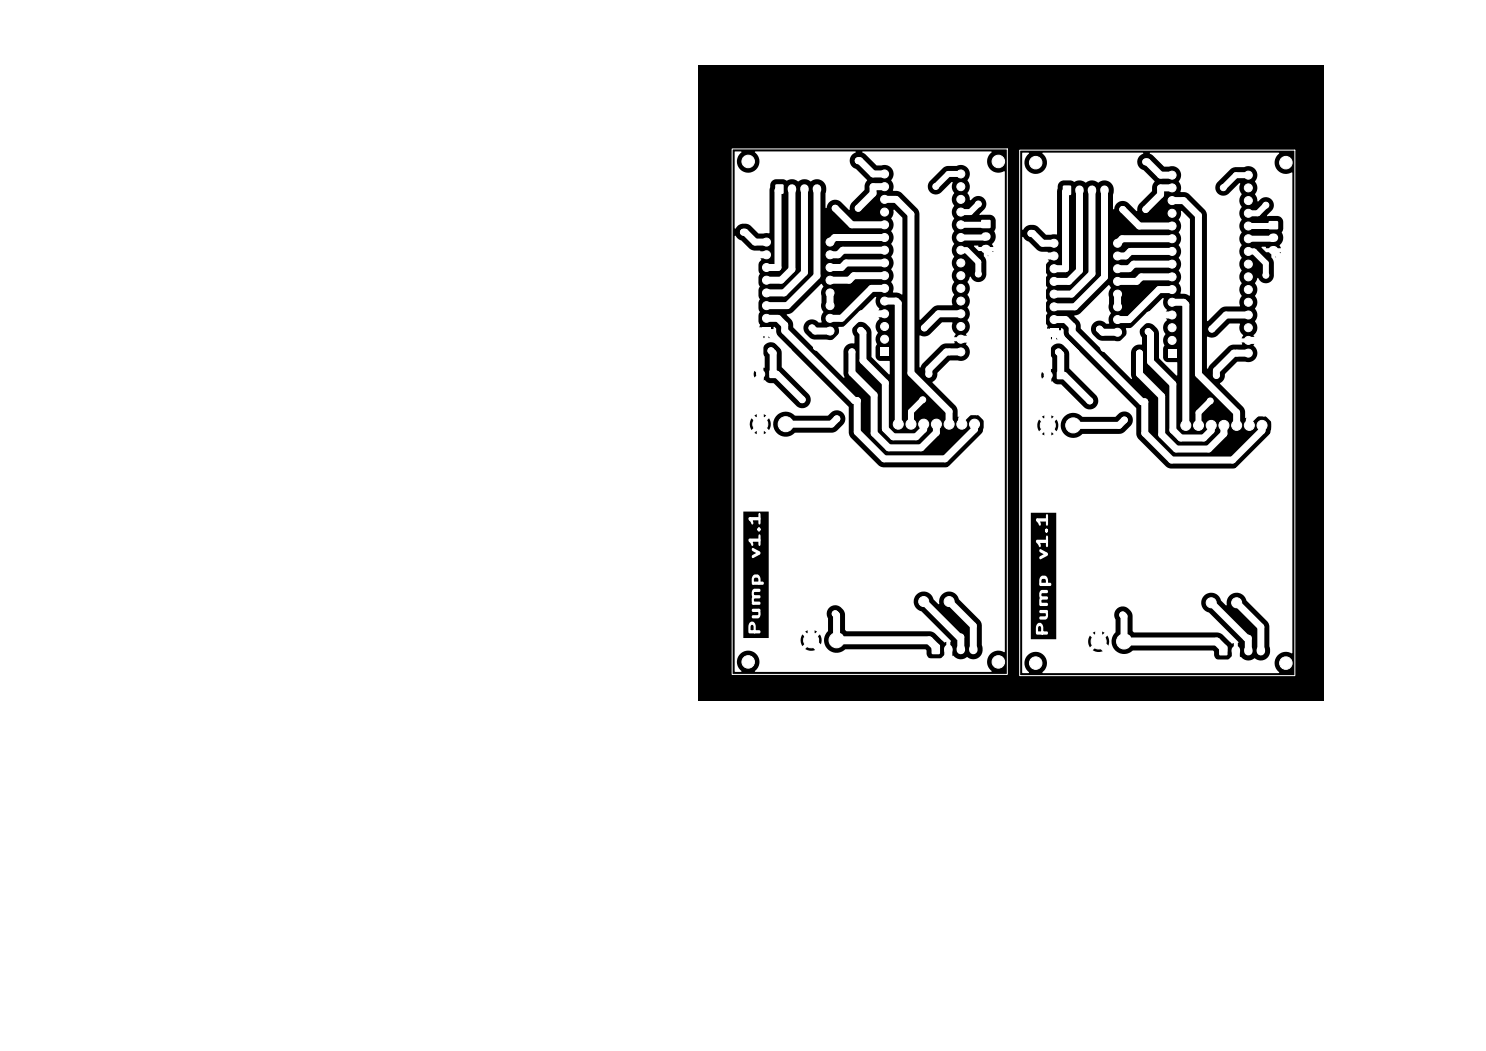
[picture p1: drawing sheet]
<svg xmlns="http://www.w3.org/2000/svg" width="297mm" height="210mm" viewBox="0 0 297 210" stroke-linecap="round" stroke-linejoin="round" font-family="sans-serif">
<defs><g id="words">
<g font-size="2" fill="#fff">
<text x="152.4" y="111.9" transform="rotate(-90 152.4 111.9)">v1.1</text>
<text x="209.9" y="112.2" transform="rotate(-90 209.9 112.2)">v1.1</text>
<text x="152.4" y="127.3" transform="rotate(-90 152.4 127.3)">Pump</text>
<text x="209.9" y="127.5" transform="rotate(-90 209.9 127.5)">Pump</text>
</g>
</g></defs>
<path d="M139.5 13h125v127.1h-125z" fill="#000"/>
<g fill="#fff" stroke="#fff" stroke-width=".2">
<circle cx="194.8" cy="84.8" r="1"/>
<circle cx="192.2" cy="84.8" r="1"/>
<circle cx="189.7" cy="84.8" r="1"/>
<circle cx="187.2" cy="84.8" r="1"/>
<circle cx="184.6" cy="84.8" r="1"/>
<circle cx="182.1" cy="84.8" r="1"/>
<circle cx="179.5" cy="84.8" r="1"/>
<circle cx="184.6" cy="120.2" r="1"/>
<circle cx="189.7" cy="120.2" r="1"/>
</g>
<path d="M176 69.5h1.6v1.6h-1.6z" fill="#fff"/>
<g fill="#fff" stroke="#fff" stroke-width=".2">
<circle cx="176.8" cy="67.8" r=".8"/>
<circle cx="176.8" cy="65.2" r=".8"/>
<circle cx="176.8" cy="62.7" r=".8"/>
<circle cx="176.8" cy="60.2" r=".8"/>
<circle cx="176.8" cy="57.6" r=".8"/>
<circle cx="176.8" cy="55.1" r=".8"/>
<circle cx="176.8" cy="52.5" r=".8"/>
<circle cx="176.8" cy="50" r=".8"/>
<circle cx="176.8" cy="47.5" r=".8"/>
<circle cx="176.8" cy="44.9" r=".8"/>
<circle cx="176.8" cy="42.4" r=".8"/>
<circle cx="176.8" cy="39.8" r=".8"/>
<circle cx="176.8" cy="37.3" r=".8"/>
<circle cx="176.8" cy="34.8" r=".8"/>
<circle cx="192" cy="34.8" r=".8"/>
<circle cx="192" cy="37.3" r=".8"/>
<circle cx="192" cy="39.8" r=".8"/>
<circle cx="192" cy="42.4" r=".8"/>
<circle cx="192" cy="44.9" r=".8"/>
<circle cx="192" cy="47.5" r=".8"/>
<circle cx="192" cy="50" r=".8"/>
<circle cx="192" cy="52.5" r=".8"/>
<circle cx="192" cy="55.1" r=".8"/>
<circle cx="192" cy="57.6" r=".8"/>
<circle cx="192" cy="60.2" r=".8"/>
<circle cx="192" cy="62.7" r=".8"/>
<circle cx="192" cy="65.2" r=".8"/>
<circle cx="192" cy="67.8" r=".8"/>
<circle cx="192" cy="70.3" r=".8"/>
</g>
<path d="M152.4 65.4h1.6v1.6h-1.6z" fill="#fff"/>
<g fill="#fff" stroke="#fff" stroke-width=".2">
<circle cx="153.2" cy="63.6" r=".8"/>
<circle cx="153.2" cy="61.1" r=".8"/>
<circle cx="153.2" cy="58.5" r=".8"/>
<circle cx="153.2" cy="56" r=".8"/>
<circle cx="153.2" cy="53.4" r=".8"/>
<circle cx="153.2" cy="50.9" r=".8"/>
<circle cx="153.2" cy="48.4" r=".8"/>
<circle cx="165.9" cy="48.4" r=".8"/>
<circle cx="165.9" cy="50.9" r=".8"/>
<circle cx="165.9" cy="53.4" r=".8"/>
<circle cx="165.9" cy="56" r=".8"/>
<circle cx="165.9" cy="58.5" r=".8"/>
<circle cx="165.9" cy="61.1" r=".8"/>
<circle cx="165.9" cy="63.6" r=".8"/>
<circle cx="165.9" cy="66.1" r=".8"/>
</g>
<path d="M196.1 44h1.8v1.5h-1.8z" fill="#fff"/>
<path d="M196.9 47.3h.3M196.9 49.8h.3" fill="none" stroke="#fff" stroke-width="1.7"/>
<path d="M155 36.9h1.6v1.8h-1.6z" fill="#fff"/>
<path d="M158.3 37.7v.2M160.8 37.7v.2M163.3 37.7v.2" fill="none" stroke="#fff" stroke-width="1.7"/>
<path d="M186.3 128.9h1.5v1.8h-1.5z" fill="#fff"/>
<path d="M189.5 129.6v.3M192 129.6v.3M194.5 129.6v.3" fill="none" stroke="#fff" stroke-width="1.7"/>
<path d="M153.8 74h1.5v1.5h-1.5z" fill="#fff"/>
<g fill="#fff" stroke="#fff" stroke-width=".2">
<circle cx="152" cy="74.8" r=".8"/>
<circle cx="167.2" cy="127.9" r="1.5"/>
<circle cx="162.1" cy="127.9" r="1.5"/>
<circle cx="152" cy="84.8" r="1.5"/>
<circle cx="157" cy="84.8" r="1.5"/>
<circle cx="224.7" cy="128.2" r="1.5"/>
<circle cx="219.6" cy="128.2" r="1.5"/>
<circle cx="209.4" cy="85" r="1.5"/>
<circle cx="214.5" cy="85" r="1.5"/>
</g>
<path d="M211.3 74.3h1.4v1.4h-1.4z" fill="#fff"/>
<circle cx="209.5" cy="75" r=".8" fill="#fff" stroke="#fff" stroke-width=".2"/>
<path d="M243.7 129.1h1.6v1.8h-1.6z" fill="#fff"/>
<path d="M247 129.9v.2M249.5 129.9v.2M252 129.9v.2" fill="none" stroke="#fff" stroke-width="1.7"/>
<path d="M212.5 37.1h1.5v1.8h-1.5z" fill="#fff"/>
<path d="M215.8 37.9v.3M218.3 37.9v.3M220.8 37.9v.3" fill="none" stroke="#fff" stroke-width="1.7"/>
<path d="M253.6 44.2h1.8v1.6h-1.8z" fill="#fff"/>
<path d="M254.4 47.5h.2M254.4 50h.2" fill="none" stroke="#fff" stroke-width="1.7"/>
<path d="M209.9 65.6h1.6v1.6h-1.6z" fill="#fff"/>
<g fill="#fff" stroke="#fff" stroke-width=".2">
<circle cx="210.7" cy="63.8" r=".8"/>
<circle cx="210.7" cy="61.3" r=".8"/>
<circle cx="210.7" cy="58.8" r=".8"/>
<circle cx="210.7" cy="56.2" r=".8"/>
<circle cx="210.7" cy="53.7" r=".8"/>
<circle cx="210.7" cy="51.1" r=".8"/>
<circle cx="210.7" cy="48.6" r=".8"/>
<circle cx="223.4" cy="48.6" r=".8"/>
<circle cx="223.4" cy="51.1" r=".8"/>
<circle cx="223.4" cy="53.7" r=".8"/>
<circle cx="223.4" cy="56.2" r=".8"/>
<circle cx="223.4" cy="58.8" r=".8"/>
<circle cx="223.4" cy="61.3" r=".8"/>
<circle cx="223.4" cy="63.8" r=".8"/>
<circle cx="223.4" cy="66.4" r=".8"/>
</g>
<path d="M233.5 69.8h1.6v1.6h-1.6z" fill="#fff"/>
<g fill="#fff" stroke="#fff" stroke-width=".2">
<circle cx="234.3" cy="68" r=".8"/>
<circle cx="234.3" cy="65.5" r=".8"/>
<circle cx="234.3" cy="62.9" r=".8"/>
<circle cx="234.3" cy="60.4" r=".8"/>
<circle cx="234.3" cy="57.9" r=".8"/>
<circle cx="234.3" cy="55.3" r=".8"/>
<circle cx="234.3" cy="52.8" r=".8"/>
<circle cx="234.3" cy="50.2" r=".8"/>
<circle cx="234.3" cy="47.7" r=".8"/>
<circle cx="234.3" cy="45.2" r=".8"/>
<circle cx="234.3" cy="42.6" r=".8"/>
<circle cx="234.3" cy="40.1" r=".8"/>
<circle cx="234.3" cy="37.5" r=".8"/>
<circle cx="234.3" cy="35" r=".8"/>
<circle cx="249.5" cy="35" r=".8"/>
<circle cx="249.5" cy="37.5" r=".8"/>
<circle cx="249.5" cy="40.1" r=".8"/>
<circle cx="249.5" cy="42.6" r=".8"/>
<circle cx="249.5" cy="45.2" r=".8"/>
<circle cx="249.5" cy="47.7" r=".8"/>
<circle cx="249.5" cy="50.2" r=".8"/>
<circle cx="249.5" cy="52.8" r=".8"/>
<circle cx="249.5" cy="55.3" r=".8"/>
<circle cx="249.5" cy="57.9" r=".8"/>
<circle cx="249.5" cy="60.4" r=".8"/>
<circle cx="249.5" cy="62.9" r=".8"/>
<circle cx="249.5" cy="65.5" r=".8"/>
<circle cx="249.5" cy="68" r=".8"/>
<circle cx="249.5" cy="70.6" r=".8"/>
<circle cx="252.2" cy="85" r="1"/>
<circle cx="249.7" cy="85" r="1"/>
<circle cx="247.2" cy="85" r="1"/>
<circle cx="244.6" cy="85" r="1"/>
<circle cx="242.1" cy="85" r="1"/>
<circle cx="239.5" cy="85" r="1"/>
<circle cx="237" cy="85" r="1"/>
<circle cx="242.1" cy="120.4" r="1"/>
<circle cx="247.2" cy="120.4" r="1"/>
<circle cx="184.4" cy="79.9" r=".6"/>
<circle cx="166.9" cy="122.6" r=".6"/>
<circle cx="187" cy="37.3" r=".6"/>
<circle cx="195.5" cy="54.8" r=".6"/>
<circle cx="170.3" cy="70.3" r=".6"/>
<circle cx="162.3" cy="65.5" r=".6"/>
<circle cx="163.2" cy="69.4" r=".6"/>
<circle cx="149.5" cy="132.3" r="1.25"/>
<circle cx="160.3" cy="79.9" r=".6"/>
<circle cx="185.6" cy="74.8" r=".6"/>
<circle cx="157.6" cy="70.2" r=".6"/>
<circle cx="148.6" cy="46.4" r=".6"/>
<circle cx="154.1" cy="70.1" r=".6"/>
<circle cx="184.7" cy="65.5" r=".6"/>
<circle cx="195.5" cy="40.8" r=".6"/>
<circle cx="166.9" cy="41.6" r=".6"/>
<circle cx="171.5" cy="32.1" r=".6"/>
<circle cx="172" cy="66" r=".6"/>
<circle cx="171.5" cy="41.6" r=".6"/>
<circle cx="167.3" cy="83.7" r=".6"/>
<circle cx="199.5" cy="32.3" r="1.25"/>
<circle cx="149.5" cy="32.3" r="1.25"/>
<circle cx="199.5" cy="132.3" r="1.25"/>
<circle cx="171.3" cy="80.1" r=".6"/>
<circle cx="257" cy="132.5" r="1.25"/>
<circle cx="207" cy="32.5" r="1.25"/>
<circle cx="257" cy="32.5" r="1.25"/>
<circle cx="207" cy="132.5" r="1.25"/>
<circle cx="211.5" cy="70.3" r=".6"/>
<circle cx="206.1" cy="46.6" r=".6"/>
<circle cx="217.8" cy="80.1" r=".6"/>
<circle cx="224.4" cy="122.9" r=".6"/>
<circle cx="215" cy="70.5" r=".6"/>
<circle cx="220.7" cy="69.6" r=".6"/>
<circle cx="224.7" cy="83.9" r=".6"/>
<circle cx="243.1" cy="75" r=".6"/>
<circle cx="253" cy="41" r=".6"/>
<circle cx="228.8" cy="80.3" r=".6"/>
<circle cx="242.2" cy="65.8" r=".6"/>
<circle cx="224.4" cy="41.9" r=".6"/>
<circle cx="219.7" cy="65.8" r=".6"/>
<circle cx="229" cy="41.9" r=".6"/>
<circle cx="229.5" cy="66.3" r=".6"/>
<circle cx="229" cy="32.3" r=".6"/>
<circle cx="227.7" cy="70.5" r=".6"/>
<circle cx="244.5" cy="37.5" r=".6"/>
<circle cx="241.9" cy="80.1" r=".6"/>
<circle cx="253" cy="55" r=".6"/>
</g>
<g fill="none" stroke="#fff" stroke-width="1.4">
<path d="M155.8 37.8l-.3 .3v15.4h-2.3M158.3 37.8v16l-2.2 2.2h-2.9M160.8 37.8v16.7l-4.1 4h-3.5M163.3 37.8v17.3l-6 6h-4.1M171.5 32.1h.3l2.7 2.7h2.3M176.8 39.8h2.3l3 3v31.8l7.6 7.6v2.6M176.8 37.3h-2.3v1.3l-3 3M213.3 38l-.3 .3v15.4h-2.3M215.8 38v16.1l-2.2 2.1h-2.9M218.3 38v16.7l-4.1 4.1h-3.5M220.8 38v17.4l-6 5.9h-4.1M229 32.3h.3l2.7 2.7h2.3"/>
<path d="M234.3 37.5h-2.3v1.4l-3 3M148.6 46.4h.3l2 2h2.3M153.2 50.9h-2.3v15.3h2.6l4.1 4M165.9 58.5v2.6M166.9 41.6l3.3 3.3h6.6M176.8 57.6h-2.6l-6 6h-2.3M176.8 52.5h-7.7l-.9 1h-2.3M176.8 47.5h-10l-.9 .9M176.8 50h-8.4l-.9 .9h-1.6M176.8 55.1h-6.2l-.9 .9h-3.8M206.1 46.6h.3l2 2h2.3M210.7 51.2h-2.3v15.2h2.6l4 4.1"/>
<path d="M223.4 58.8v2.5M224.4 41.9l3.3 3.3h6.6M234.3 50.2h-8.4l-.9 1h-1.6M234.3 52.8h-7.7l-.9 .9h-2.3M234.3 55.3h-6.2l-.9 .9h-3.8M234.3 57.9h-2.6l-6 6h-2.3M234.3 47.7h-10l-.9 .9M234.3 40.1h2.3l2.9 2.9v31.8l7.7 7.6v2.6M152 66.2l-.1 .1v8.3l.1 .2v18.1l10.1 10.2M153.2 63.6h2.3l1.3 1.3M154.1 70.1l.4 .4v4.3h.7l5.1 5.1M156.8 64.9h.1"/>
<path d="M156.8 64.9v1.2l14 14h.5v6.2l5.4 5.4h12.2l5.9-5.9v-1M162.3 65.5l.6 .7h3M170.3 70.3v4.2l4.4 4.4v7.7l2.9 2.9h6.5l3.1-3.1v-1.6M172 66l.5 .5v5.5l4.5 4.5v9.2l1.5 1.6h4.6l1.5-1.5v-1M176.8 62.7h-4.6l-3 3v.4l-3.2 3.3h-2.8M176.8 60.2h2.3l.4 .4v24.2M192 62.7h-4.4l-2.9 2.8M192 70.3h-2.9l-3.5 3.5v1M192 67.8h2.3l.8 .8v13.7M209.5 66.4l-.2 .2v8.2l.2 .2-.1 18.2 10.2 10.1M210.7 63.9h2.3l1.3 1.3M211.5 70.3l.5 .5v4.2h.7l5.1 5.1"/>
<path d="M214.3 65.2h.1M214.3 65.2v1.1l14 14h.5v6.3l5.4 5.3h12.2l5.8-5.9v-1M219.7 65.8l.7 .6h3M227.7 70.5v4.2l4.5 4.5v7.6l2.9 2.9h6.5l3-3v-1.7M229.5 66.3l.4 .4v5.6l4.5 4.4v9.3l1.6 1.5h4.6l1.5-1.5v-1M234.3 62.9h-4.6l-3 3v.4l-3.3 3.3h-2.7M234.3 60.4h2.3l.4 .4v24.2M249.5 68h2.3l.8 .8v13.7M249.5 62.9h-4.5l-2.8 2.9M249.5 70.6h-2.9l-3.5 3.4v1M167.3 83.7l-1.1 1.1h-9.2M192.2 84.8v-1.1l1.5-1.4h2.1l1.5 1.4v2.8l-16.6 16.6h-18.6"/>
<path d="M224.7 83.9l-1.1 1.1h-9.1M249.7 85v-1.1l1.4-1.4h2.2l1.5 1.5v2.7l-16.6 16.6h-18.6M162.1 103.1v24.8M219.6 103.3v24.9M166.9 122.6l.3 .3v5l.7-.6M184.6 120.2l7.1 7.1h.3v2.5M189.7 120.2l4.8 4.8v4.8M224.4 122.9l.3 .2v5.1l.7-.7M242.1 120.4l7.1 7.1h.3v2.5M247.2 120.4l4.8 4.9v4.7"/>
</g>
<g fill="none" stroke="#fff" stroke-width="1.2">
<path d="M192 34.8h-2.5l-2.5 2.5M249.5 35h-2.5l-2.5 2.5M192 50h1.2l2.3 2.4v2.4M195.5 40.8l-1.6 1.6h-1.9M197 47.3l-.2 .2h-4.8M197 44.8l-.1 .1h-4.9M197 49.8l1.5 1.5v13.5l-3.4 3.4v.4M249.5 50.2h1.1l2.4 2.4v2.4M253 41l-1.6 1.6h-1.9M254.5 50l1.5 1.5v13.5l-3.4 3.4v.4M254.5 45l-.2 .2h-4.8M254.5 47.5l-.2 .2h-4.8"/>
<path d="M184.4 79.9l-2.3 2.3v2.6M241.9 80.1l-2.4 2.4v2.5"/>
</g>
<path d="M162.1 127.9l4.4 4.4h21.9l1.1-1.1v-1.4M167.2 127.9h18.5l1.3 1.4v.5M219.6 128.2l4.4 4.4h21.9l1.1-1.2v-1.4M224.7 128.2h18.5l1.3 1.3v.5" fill="none" stroke="#fff" stroke-width="1.6"/>
<g fill="#fff">
<path d="M204.3 47.4l.2-.1a1.92 1.92 0 0 0 1.2 1l1.9 1.8 .6 .2h1.2l-.1 .4 1.3 .1a.4 .4 0 0 0-.3 .3 .4 .4 0 0 0 .3 .4l-1.3 .1 .3 .5a2.09 2.09 0 0 0-.3 2.9 2.07 2.07 0 0 0 0 2.6 2.07 2.07 0 0 0 0 2.5 2.07 2.07 0 0 0 0 2.6 2.01 2.01 0 0 0 .1 2.6l-.1 .7h1.3h-.1a.4 .4 0 0 0-.1 .7 .4 .4 0 0 0 .6-.1 .4 .4 0 0 0-.3-.6h1.4v-.4h.2a.86 .86 0 0 1 .3 1l.2 .6h-.7v-.4h-1v1h-.8v-1h-1v.5l.4 .5h1.8l.4-.2 .2-.4h.7l12.7 12.8h-6l-.4-1-5.4-5.4v-2.7a2.09 2.09 0 0 0-1.2-2 2.09 2.09 0 0 0-2.2 .3 1.77 1.77 0 0 0 0 2.3v2.1l-.1 .2a1.47 1.47 0 0 0-1.4 0l.9 .9a.4 .4 0 0 0-.6 .3h-.2l-.6-.7-.2 .6 .2 .8 .6-.7 .2 .1a.4 .4 0 0 0 .6 .2l-.9 .9a1.4 1.4 0 0 0 1.4 0l.8 .5 1.1 .1 4.6 4.6a1.71 1.71 0 0 0 1.9 .2 1.71 1.71 0 0 0 .9-1.6h6l1.6 1.6v2.2h-.7a1.7 1.7 0 0 0-1-1.4 1.7 1.7 0 0 0-1.8 .2l-.7 .7h-6.5a2.57 2.57 0 0 0-3.7 0h-2.1a2.1 2.1 0 0 0-2.4 0l1.2 1.1 1.2-1.1h2.1l-.5 .7-.2 .9h-.5l-.3-1.1-1.3 1.1a.54 .54 0 0 0-.5-.4 .54 .54 0 0 0-.5 .5l-1.2-1.2a2.1 2.1 0 0 0 0 2.4l1.2-1.2a.5 .5 0 0 0 .6 .5 .5 .5 0 0 0 .4-.6l1.3 1.3 .2-.5 .1-.8h.5a2.49 2.49 0 0 0 .7 1.8h-2.1l-1.2-1.1-1.1 1.1a2.1 2.1 0 0 0 2.3 0h2.1l.1 .2a2.58 2.58 0 0 0 3.6-.2l7.8-.1 .6-.3 1.2-1.3 .3-.5 .1-.7h.7v2.7a1.71 1.71 0 0 0 .6 1.4l5.2 5.1a1.71 1.71 0 0 0 1.4 .6l12.6-.1 .6-.3 6-6 .4-.6a3.3 3.3 0 0 0 0-2.7 2.07 2.07 0 0 0-3.2-.2 2.28 2.28 0 0 0-1.8-.2l-.1-1.4-.2-.6-4.7-4.8v-.2a1.91 1.91 0 0 0 1-1.8l2.4-2.4h1.6a1.85 1.85 0 0 0 2.2-1 1.85 1.85 0 0 0-.6-2.3l.3-.6h-1l.2-.3-.2-.5h1l-.3-.6a2.02 2.02 0 0 0 .4-2.9 2.03 2.03 0 0 0 0-2.5 2.08 2.08 0 0 0 0-2.5 2.08 2.08 0 0 0 0-2.6l.4-.9h.2a1.62 1.62 0 0 0 1.7 1 1.62 1.62 0 0 0 1.4-1.5v-2.6l-.5-1.1v-1h-1l-1-1 .2-.1h.6l.1 .3h1.2a.48 .48 0 0 0 0 .7 .48 .48 0 0 0 .7 0 .48 .48 0 0 0-.1-.7h1.2l-.2-.6a2.02 2.02 0 0 0 .4-2.6l.3-.6v-1.6a1.25 1.25 0 0 0-1.2-1.1l-2 .1v-.2l.9-1a1.61 1.61 0 0 0-.1-2.1 1.61 1.61 0 0 0-2.1-.1l-.6 .4-.2-.7-.3-.6a2.32 2.32 0 0 0 0-2.6 2.32 2.32 0 0 0 0-2.5 1.8 1.8 0 0 0-2.2-.4h-1.8l-.7 .2-2.9 2.9a1.61 1.61 0 0 0 .1 2.1 1.61 1.61 0 0 0 2.1 .1l2.1-2.1h.2a2.93 2.93 0 0 0 .3 2.1 2.32 2.32 0 0 0 0 2.6 2.32 2.32 0 0 0 0 2.5 2.32 2.32 0 0 0 0 2.6 2.32 2.32 0 0 0 0 2.5 2.32 2.32 0 0 0 0 2.5 2.32 2.32 0 0 0 0 2.6 2.32 2.32 0 0 0 0 2.5 2.32 2.32 0 0 0 0 2.6 2.66 2.66 0 0 0-.3 2.1h-2.7a1.71 1.71 0 0 0-1.3 .6l-2.4 2.3h-.1l-.2-21.6-.3-.6-3.1-3.1-.6-.3-1.2-.2a2.23 2.23 0 0 0-.3-2.1 1.81 1.81 0 0 0 .1-2.2 1.81 1.81 0 0 0-2.1-.7h-1l-2.8-2.7h25.9a2.32 2.32 0 0 0-.6 3.1 2.32 2.32 0 0 0 3.1 .8l.1 15.9h-3.4v1a1.43 1.43 0 0 0 1.1-1h2.3v79.4h-4.4l-.2-.7v-3.9l-.2-.7-4.4-4.5a2.03 2.03 0 0 0-2.4-1.5 2.03 2.03 0 0 0-1.5 2.4h-.2l-.9-.9a2.01 2.01 0 0 0-3.4-1 2.01 2.01 0 0 0 .9 3.4l5.9 5.9-.1 1.4a.47 .47 0 0 0-.8 0v-1.2l-.4 .1-1.8-1.8-.9-.4h-16.8l-.3-.3v-2.8a1.87 1.87 0 0 0-1.4-2 1.87 1.87 0 0 0-2.2 1 1.8 1.8 0 0 0 .2 1.5l-.1 2.6h-2.1a2.1 2.1 0 0 0-2.4 0l1.2 1.2 1.2-1.2h2.1l-.6 .8-.1 .8h-.5l-.4-1-1.1 1.1-.2-.1a.55 .55 0 0 0-.5-.3 .55 .55 0 0 0-.5 .5l-1.2-1.2-.3 .7h-6.4v-25.2h-5.1v25.2h11.5v.9l.3 .8 1.3-1.2a.5 .5 0 0 0 .5 .5 .5 .5 0 0 0 .5-.6l1.2 1.3 .3-.5 .1-.9h.5a2.48 2.48 0 0 0 .7 1.9h-2.1l-1.2-1.2-1.2 1.2a2.1 2.1 0 0 0 2.4 0h2.1l.1 .1a2.58 2.58 0 0 0 3.4 0h16l.2 .2a1.4 1.4 0 0 0 1.1 1.8h1.6l.5-.2a.5 .5 0 0 1 .8-.3v-1.2a.47 .47 0 0 0 .8 0v1.2l.6-.2a2.04 2.04 0 0 0 2.8 .3 1.85 1.85 0 0 0 3.1-1.4v-.4h4.4l-.1 .8a2.31 2.31 0 0 0-3.1 .7 2.31 2.31 0 0 0 .6 3.1h-47.4a2.3 2.3 0 0 0 .4-3.4 2.3 2.3 0 0 0-3.4 0 2.3 2.3 0 0 0 .4 3.4l-1.3 .1-.1-.1z"/>
<path d="M214.8 63l.6-.1 .5-.3 5.7-5.6 .4 .4a2.63 2.63 0 0 0-.3 2v1.3a2.62 2.62 0 0 0 .3 2 2.41 2.41 0 0 0-.4 2h-.5a1.73 1.73 0 0 0-2.4-.3 1.73 1.73 0 0 0-.2 2.5l.6 .6a1.71 1.71 0 0 0 1.4 .6h2.3a1.9 1.9 0 0 0 1.9-.5 1.9 1.9 0 0 0 .4-2 2.06 2.06 0 0 0 1.8-.6l5.4-5.4h.3a2.11 2.11 0 0 0 .6 2.4l-.3 .5h1.1l-.2 .4 .2 .4h-1.1l.3 .6a1.94 1.94 0 0 0-.3 2.8 2.41 2.41 0 0 0-.2 2.4l-.2 .5v1.8a.99 .99 0 0 0 .9 1h1.9l-.1 2.6-3.5-3.4-.1-4.8a2.37 2.37 0 0 0-2.7-2.2 1.74 1.74 0 0 0-.7 2.9v1.3a1.82 1.82 0 0 0-2.2 1.6v4.5l.3 .7-.2 .1-10.1-10a2.08 2.08 0 0 0-.6-1.8l-.7-.7z"/>
<path d="M241.3 67.3a1.9 1.9 0 0 0 2-.3l2.4-2.3h2.1a2.15 2.15 0 0 0 .7 2.3l-.3 .6h1l-.2 .4 .2 .4h-1l.1 .3-.1 .2h-1.5a1.71 1.71 0 0 0-1.4 .5l-3.5 3.5-.5 .8z"/>
<path d="M236.1 42.2h.1l1.6 1.6v15.2l-.1 .1-.8-.4h-.9a2.54 2.54 0 0 0-.4-2.2 2.08 2.08 0 0 0 0-2.5 2.08 2.08 0 0 0 0-2.6 2.08 2.08 0 0 0 0-2.5 2.08 2.08 0 0 0 0-2.5 2.08 2.08 0 0 0 0-2.6l.4-.6z"/>
<path d="M204.4 30.5l1.3 .1a2.29 2.29 0 0 0-.4 3.4 2.29 2.29 0 0 0 3.4 0 2.29 2.29 0 0 0-.4-3.4l20.1-.1 .1 .1a1.77 1.77 0 0 0-1.2 1.7 1.77 1.77 0 0 0 1.3 1.7l2.2 2.2-.5 1v1l-2.7 2.7-.4 1.3-1.7-1.6a1.79 1.79 0 0 0-2.9 1.2l-.1-.1v-2.8a1.99 1.99 0 0 0-.6-2.4 1.99 1.99 0 0 0-2.5 0 2.12 2.12 0 0 0-2.5 0 2.08 2.08 0 0 0-2.3-.2l-.6-.2h-1.5a1.31 1.31 0 0 0-1.1 1.5l-.1 .6-.1 8.6-2.1 .1-1.5-1.5a2.1 2.1 0 0 0-3.2 .5l-.1-.1z"/>
<path d="M146.9 47.1l.7 .7 .6 .3 1.9 1.8 .7 .2h1.1v.4h1.1a.4 .4 0 0 0-.2 .4 .4 .4 0 0 0 .3 .4h-1.2l.3 .6a1.94 1.94 0 0 0-.4 2.7 2.32 2.32 0 0 0 0 2.6 2.32 2.32 0 0 0 0 2.5 2.32 2.32 0 0 0 0 2.6 2.25 2.25 0 0 0 .1 2.7l-.1 .7h1.3l-.1 .1a.4 .4 0 0 0-.1 .6 .4 .4 0 0 0 .7-.1 .4 .4 0 0 0-.4-.6h1.4v-.3l.2-.1a.86 .86 0 0 1 .4 1.1l.2 .6h-.8v-.4h-1v1h-.8v-1h-1v.5l.4 .4 1.8 .1 .4-.2 .2-.4h.8l12.7 12.8h-6.1l-.4-1.1-5.3-5.3-.1-2.7a2.36 2.36 0 0 0-2.7-2.2 1.74 1.74 0 0 0-.7 2.8v2.1l-.1 .1a1.47 1.47 0 0 0-1.3 0l.9 .9a.4 .4 0 0 0-.7 .4h-.1l-.7-.7-.2 .5 .2 .8 .7-.6h.1a.4 .4 0 0 0 .6 .3l-.8 .9a1.4 1.4 0 0 0 1.4 0l.8 .5 1.1 .1 4.5 4.5a1.7 1.7 0 0 0 1.9 .3 1.7 1.7 0 0 0 .9-1.6h6.1l1.5 1.6v2.2h-.6a1.7 1.7 0 0 0-1.1-1.5 1.7 1.7 0 0 0-1.8 .3l-.7 .7h-6.5a2.57 2.57 0 0 0-3.7-.1h-2.1a2.1 2.1 0 0 0-2.3 0l1.2 1.2 1.1-1.2h2.1l-.5 .8-.2 .8h-.4l-.4-1-1.2 1.1a.54 .54 0 0 0-.6-.4 .54 .54 0 0 0-.5 .5l-1.2-1.2a2.1 2.1 0 0 0 0 2.3l1.3-1.1a.5 .5 0 0 0 .5 .5 .5 .5 0 0 0 .5-.6l1.2 1.2 .2-.5 .2-.8h.4a2.49 2.49 0 0 0 .7 1.9h-2.1l-1.1-1.2-1.2 1.2a2.1 2.1 0 0 0 2.3 0h2.1l.2 .1a2.58 2.58 0 0 0 3.5-.1l7.8-.1 .6-.4 1.2-1.2 .4-.6 .1-.6h.6v2.8l.3 .9 5.5 5.5a1.71 1.71 0 0 0 1.4 .6l12.6-.1 .6-.3 6.1-6.1 .3-.6a3.3 3.3 0 0 0 0-2.7 2.06 2.06 0 0 0-3.2-.1 2.28 2.28 0 0 0-1.8-.2v-1.4l-.3-.7-4.7-4.8a2.09 2.09 0 0 0 1-1.9l2.4-2.5h1.6a1.85 1.85 0 0 0 2.3-.9 1.85 1.85 0 0 0-.6-2.3l.3-.6h-1.1l.2-.4-.2-.4h1.1l-.3-.7a2.02 2.02 0 0 0 .3-2.8 2.03 2.03 0 0 0 0-2.5 2.07 2.07 0 0 0 0-2.6 2.07 2.07 0 0 0 0-2.5l.4-1h.2a1.62 1.62 0 0 0 1.7 1.1 1.62 1.62 0 0 0 1.4-1.5v-2.7l-.5-1v-1h-1l-.9-1 .1-.1h.7v.3h1.2a.48 .48 0 0 0 0 .7 .48 .48 0 0 0 .7 0 .48 .48 0 0 0-.1-.7h1.3l-.3-.6a2.02 2.02 0 0 0 .4-2.7l.3-.5v-1.5a1.24 1.24 0 0 0-1.2-1.2h-2v-.1l1-1a1.61 1.61 0 0 0-.1-2.2 1.61 1.61 0 0 0-2.2-.1l-.6 .5-.2-.7-.3-.7a2.32 2.32 0 0 0 0-2.5 2.32 2.32 0 0 0 0-2.5 1.85 1.85 0 0 0-2.2-.4h-1.8l-.7 .2-2.9 2.8a1.61 1.61 0 0 0 .1 2.2 1.61 1.61 0 0 0 2.2 .1l2.1-2.1h.2a2.93 2.93 0 0 0 .3 2.1 2.32 2.32 0 0 0 0 2.5 2.32 2.32 0 0 0 0 2.6 2.32 2.32 0 0 0 0 2.5 2.32 2.32 0 0 0 0 2.6 2.32 2.32 0 0 0 0 2.5 2.32 2.32 0 0 0 0 2.5 2.32 2.32 0 0 0 0 2.6 2.32 2.32 0 0 0 0 2.5 2.66 2.66 0 0 0-.4 2.2h-2.8l-.7 .2-2.8 2.7h-.2l-.1-21.4-.4-.8-3.1-3.1-.6-.4-1.1-.2a2.23 2.23 0 0 0-.3-2 1.81 1.81 0 0 0 .1-2.3 1.81 1.81 0 0 0-2.1-.6l-1-.1-2.9-2.7 25.9 .1a2.32 2.32 0 0 0-.5 3.1 2.32 2.32 0 0 0 3.1 .7v16h-3.4v1a1.43 1.43 0 0 0 1.2-1h2.2v79.3h-4.4l-.2-.6v-3.7a1.71 1.71 0 0 0-.5-1.4l-4-4a2.03 2.03 0 0 0-2.5-1.5 2.03 2.03 0 0 0-1.5 2.4h-.2l-.9-.9a2.01 2.01 0 0 0-3.4-1 2.01 2.01 0 0 0 1 3.4l5.9 5.8-.2 1.5a.47 .47 0 0 0-.8 0v-1.3l-.4 .2-1.8-1.8-.8-.4-16.9-.1-.3-.3v-2.8a1.88 1.88 0 0 0-1.3-1.9 1.88 1.88 0 0 0-2.2 .8 1.77 1.77 0 0 0 .1 1.7v2.5l-2.2 .1a2.1 2.1 0 0 0-2.4 0l1.2 1.2 1.2-1.2h2.1l-.5 .8-.2 .8h-.5l-.3-1-1.2 1.1-.1-.2a.55 .55 0 0 0-.6-.2 .55 .55 0 0 0-.4 .4l-1.2-1.1-.3 .7h-6.5v-25.3h-5v25.3h11.5v.9l.3 .7 1.2-1.1a.5 .5 0 0 0 .6 .4 .5 .5 0 0 0 .4-.5l1.3 1.2 .2-.5 .1-.8h.5a2.48 2.48 0 0 0 .7 1.9h-2.1l-1.2-1.2-1.2 1.2a2.1 2.1 0 0 0 2.4 0h2.1l.1 .1a2.58 2.58 0 0 0 3.5-.1h15.9l.3 .3a1.4 1.4 0 0 0 1 1.7h1.6l.5-.2a.5 .5 0 0 1 .8-.2l.1-1.2a.47 .47 0 0 0 .7-.1v1.3l.6-.3a2.04 2.04 0 0 0 2.9 .3 1.85 1.85 0 0 0 3-1.3v-.5h4.4l-.1 .8a2.31 2.31 0 0 0-3.1 .8 2.31 2.31 0 0 0 .6 3.1h-47.3a2.3 2.3 0 0 0 .3-3.4 2.3 2.3 0 0 0-3.4 0 2.3 2.3 0 0 0 .4 3.4l-1.2 .1-.2-.2z"/>
<path d="M157.3 62.8l.6-.1 .6-.3 5.6-5.7h.1l.3 .5a2.63 2.63 0 0 0-.3 2v1.3a1.81 1.81 0 0 0 .3 1.8 2.66 2.66 0 0 0-.3 2.1h-.5a1.73 1.73 0 0 0-2.5-.2 1.73 1.73 0 0 0-.2 2.4l.6 .7a1.71 1.71 0 0 0 1.4 .6h2.3a1.9 1.9 0 0 0 2-.6 1.9 1.9 0 0 0 .3-2 2.06 2.06 0 0 0 1.9-.6l5.4-5.3h.2a2.11 2.11 0 0 0 .7 2.3l-.3 .6h1l-.2 .3 .2 .5h-1l.3 .6a1.94 1.94 0 0 0-.4 2.7 2.41 2.41 0 0 0-.2 2.5l-.2 .4v1.9a.99 .99 0 0 0 .9 .9l1.9 .1v2.6l-3.6-3.5v-4.7a2.37 2.37 0 0 0-2.7-2.2 1.7 1.7 0 0 0-.8 2.7l.1 1.5a1.84 1.84 0 0 0-2.2 1.6v4.4l.2 .8-.2 .1-10-10.1a2.08 2.08 0 0 0-.6-1.7l-.7-.7z"/>
<path d="M183.8 67a1.91 1.91 0 0 0 2.1-.2l2.4-2.4h2a2.15 2.15 0 0 0 .7 2.4l-.3 .6h1l-.2 .3 .2 .5h-1l.1 .3-.1 .1h-1.5a1.7 1.7 0 0 0-1.4 .6l-3.4 3.5-.6 .7z"/>
<path d="M178.6 41.9h.2l1.6 1.7v15.1l-.2 .2-.8-.4-.9-.1a2.54 2.54 0 0 0-.3-2.1 2.07 2.07 0 0 0 0-2.6 2.07 2.07 0 0 0 0-2.5 2.07 2.07 0 0 0 0-2.5 2.07 2.07 0 0 0 0-2.6 2.07 2.07 0 0 0 0-2.5l.4-.9z"/>
<path d="M146.9 30.3l1.3 .1a2.29 2.29 0 0 0-.3 3.4 2.29 2.29 0 0 0 3.4-.1 2.29 2.29 0 0 0-.4-3.4h20l.1 .1a1.77 1.77 0 0 0-1.2 1.7 1.77 1.77 0 0 0 1.3 1.7l2.2 2.2-.5 1v.9l-2.7 2.8-.3 1.2-1.7-1.6a1.79 1.79 0 0 0-3 1.3l-.1-.1v-2.8a1.95 1.95 0 0 0-.5-2.5 1.95 1.95 0 0 0-2.5 .1 2.16 2.16 0 0 0-2.5-.1 2.08 2.08 0 0 0-2.3-.1l-.6-.3h-1.6a1.31 1.31 0 0 0-1.1 1.6l-.1 .6v8.6l-2.2 .1-1.4-1.4a2.09 2.09 0 0 0-3.2 .4l-.2-.1z"/>
</g>
<path d="M146.3 29.8h55v105h-55zM203.8 30h55v105h-55z" fill="none" stroke="#fff" stroke-width=".2"/>
<use href="#words"/>
</svg>
